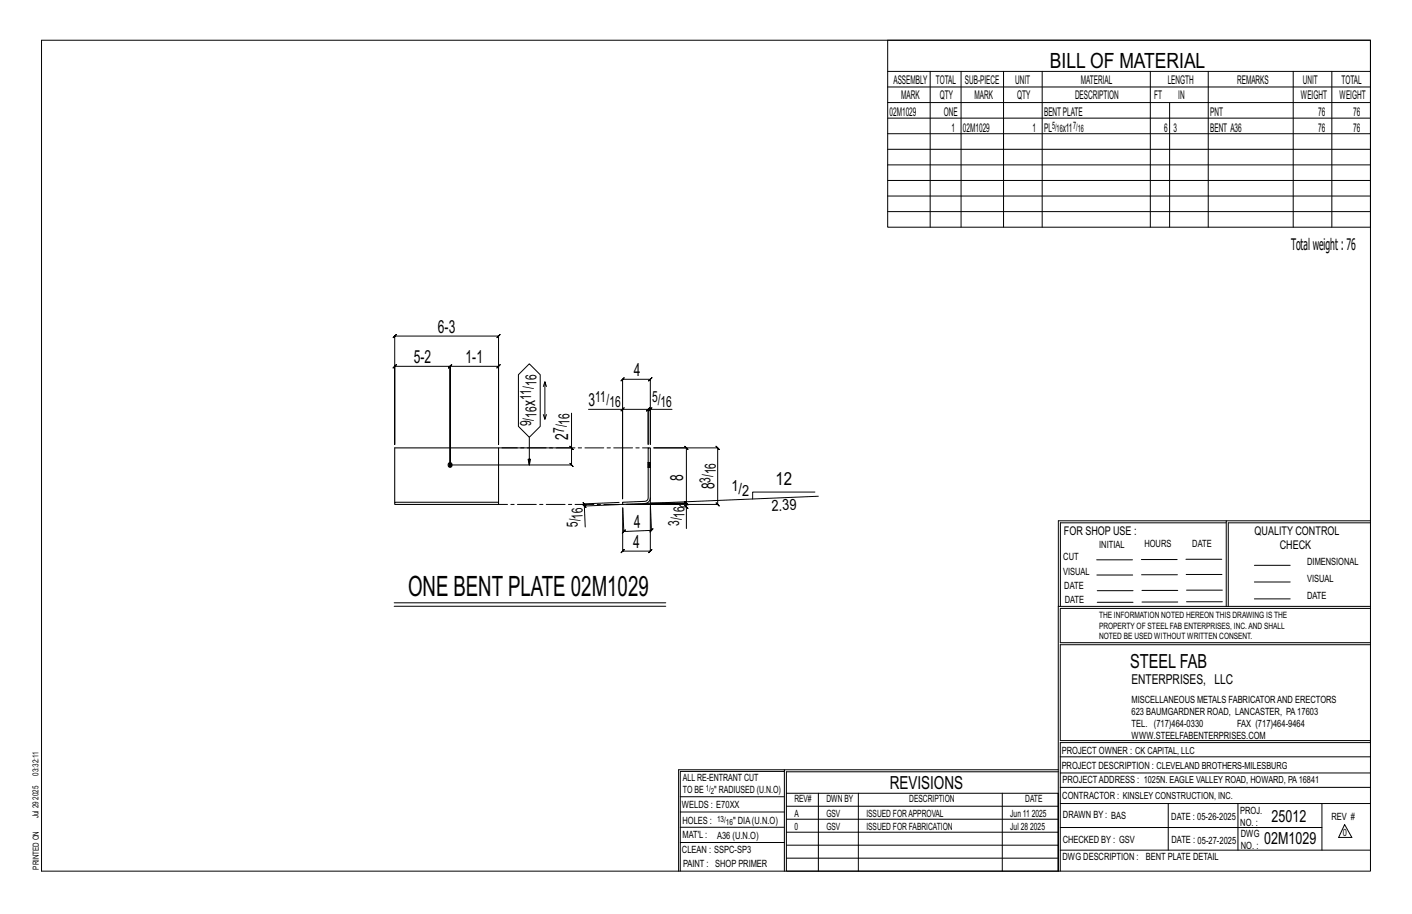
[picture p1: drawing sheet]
<svg xmlns="http://www.w3.org/2000/svg" width="432mm" height="279mm" viewBox="0 0 432 279" stroke-linecap="round" stroke-linejoin="round" font-family="sans-serif">
<defs><g id="words">
<text font-size="8.6" x="124.8" y="182.3">ONE BENT PLATE 02M1029</text>
<text font-size="6.4" x="321.1" y="20.7">BILL OF MATERIAL</text>
<text font-size="5.9" x="345.6" y="204.1">STEEL FAB</text>
<g font-size="5.5">
<text x="133.9" y="101.7">6-3</text>
<text x="126.5" y="111">5-2</text>
<text x="142.4" y="111">1-1</text>
<text x="193.8" y="115">4</text>
<text x="163.6" y="124.2" transform="rotate(-90 163.6 124.2)">x</text>
<text x="180" y="124.1">3</text>
<text x="173.8" y="134.5" transform="rotate(-90 173.8 134.5)">2</text>
<text x="208.9" y="147" transform="rotate(-90 208.9 147)">8</text>
<text x="218.5" y="149.6" transform="rotate(-90 218.5 149.6)">8</text>
<text x="237.1" y="148.4">12</text>
<text x="193.9" y="161.4" transform="rotate(-2 193.9 161.4)">4</text>
<text x="193.6" y="167.5">4</text>
<text x="272.2" y="241.1">REVISIONS</text>
</g>
<g font-size="5.1">
<text x="388.9" y="251.3">25012</text>
<text x="386.6" y="258.1">02M1029</text>
</g>
<text font-size="4.9" x="394.8" y="76.4">Totalweight : 76</text>
<g font-size="4.7">
<text x="164.1" y="118" transform="rotate(-90 164.1 118)">16</text>
<text x="162.4" y="122.4" transform="rotate(-90 162.4 122.4)">11/</text>
<text x="182" y="122.9">11/</text>
<text x="186.4" y="124.6">16</text>
<text x="199.4" y="122.9">5/</text>
<text x="202" y="124.6">16</text>
<text x="162.4" y="130.3" transform="rotate(-90 162.4 130.3)">9/</text>
<text x="164.1" y="127.7" transform="rotate(-90 164.1 127.7)">16</text>
<text x="174.2" y="129.8" transform="rotate(-90 174.2 129.8)">16</text>
<text x="172.5" y="132.4" transform="rotate(-90 172.5 132.4)">7/</text>
<text x="217.2" y="147.6" transform="rotate(-90 217.2 147.6)">3/</text>
<text x="218.9" y="145" transform="rotate(-90 218.9 145)">16</text>
<text x="223.7" y="150.1">1/</text>
<text x="226.9" y="151.7">2</text>
<text x="176.7" y="161.2" transform="rotate(-92 176.7 161.2)">5/</text>
<text x="178.3" y="158.5" transform="rotate(-92 178.3 158.5)">16</text>
<text x="207.7" y="160.8" transform="rotate(-90 207.7 160.8)">3/</text>
<text x="209.3" y="158.2" transform="rotate(-90 209.3 158.2)">16</text>
<text x="236" y="156.2" transform="rotate(-2 236 156.2)">2.39</text>
</g>
<text font-size="4.2" x="346" y="209.1">ENTERPRISES, LLC</text>
<g font-size="3.7">
<text x="273.2" y="25.6">ASSEMBLY</text>
<text x="286.2" y="25.6">TOTAL</text>
<text x="295.1" y="25.6">SUB-PIECE</text>
<text x="310.4" y="25.6">UNIT</text>
<text x="330.5" y="25.6">MATERIAL</text>
<text x="357.1" y="25.6">LENGTH</text>
<text x="378.3" y="25.6">REMARKS</text>
<text x="398.4" y="25.6">UNIT</text>
<text x="410.2" y="25.6">TOTAL</text>
<text x="272.1" y="35.5">02M1029</text>
<text x="275.6" y="30.4">MARK</text>
<text x="287.4" y="30.4">QTY</text>
<text x="288.6" y="35.5">ONE</text>
<text x="298" y="30.4">MARK</text>
<text x="311" y="30.4">QTY</text>
<text x="319.3" y="35.5">BENTPLATE</text>
<text x="328.7" y="30.4">DESCRIPTION</text>
<text x="353" y="30.4">FT</text>
<text x="360.3" y="30.4">IN</text>
<text x="370.1" y="35.5">PNT</text>
<text x="397.8" y="30.4">WEIGHT</text>
<text x="403.2" y="35.5">76</text>
<text x="409.6" y="30.4">WEIGHT</text>
<text x="413.8" y="35.5">76</text>
<text x="290.9" y="40.2">1</text>
<text x="294.5" y="40.2">02M1029</text>
<text x="315.8" y="40.2">1</text>
<text x="319.3" y="40.2">PL</text>
<text x="325" y="40.2">x11</text>
<text x="356" y="40.2">6</text>
<text x="358.9" y="40.2">3</text>
<text x="370.1" y="40.2">BENT A36</text>
<text x="403.2" y="40.2">76</text>
<text x="413.8" y="40.2">76</text>
<text x="325.3" y="163.4">FOR SHOP USE :</text>
<text x="383.7" y="163.4">QUALITY CONTROL</text>
<text x="391.4" y="167.8">CHECK</text>
</g>
<g font-size="3.1">
<text x="321.7" y="39.4">5/</text>
<text x="323.1" y="40.5">16</text>
<text x="328.2" y="39.4">7/</text>
<text x="329.6" y="40.5">16</text>
<text x="336.2" y="167.4">INITIAL</text>
<text x="350" y="167.1">HOURS</text>
<text x="364.6" y="167.2">DATE</text>
<text x="325.2" y="171.3">CUT</text>
<text x="399.8" y="172.8">DIMENSIONAL</text>
<text x="325.1" y="175.8">VISUAL</text>
<text x="399.8" y="177.9">VISUAL</text>
<text x="325.5" y="180">DATE</text>
<text x="325.7" y="184.4">DATE</text>
<text x="399.8" y="183.1">DATE</text>
<text x="346" y="215">MISCELLANEOUS METALS FABRICATORAND ERECTORS</text>
<text x="346" y="218.6">623 BAUMGARDNER ROAD, LANCASTER, PA17603</text>
<text x="346" y="225.8">WWW.STEELFABENTERPRISES.COM</text>
<text x="346" y="222.2">TEL. (717)464-0330</text>
<text x="378.3" y="222.2">FAX (717)464-9464</text>
<text x="324.7" y="230.5">PROJECT OWNER : CK CAPITAL, LLC</text>
<text x="208.8" y="238.8">ALL RE-ENTRANT CUT</text>
<text x="324.7" y="235.1">PROJECT DESCRIPTION : CLEVELAND BROTHERS-MILESBURG</text>
<text x="324.9" y="239.5">PROJECTADDRESS : 1025N. EAGLE VALLEY ROAD, HOWARD, PA16841</text>
<text x="208.8" y="242.5">TO BE</text>
<text x="218.4" y="242.5">&quot; RADIUSED (U.N.O)</text>
<text x="242.9" y="245.3">REV#</text>
<text x="252.7" y="245.3">DWN BY</text>
<text x="278.1" y="245.3">DESCRIPTION</text>
<text x="313.5" y="245.3">DATE</text>
<text x="324.9" y="244.2">CONTRACTOR : KINSLEY CONSTRUCTION, INC.</text>
<text x="208.5" y="247">WELDS : E70XX</text>
<text x="208.7" y="251.7">HOLES :</text>
<text x="224.2" y="251.8">&quot; DIA(U.N.O)</text>
<text x="242.9" y="249.9">A</text>
<text x="252.7" y="249.9">GSV</text>
<text x="264.9" y="249.9">ISSUED FORAPPROVAL</text>
<text x="309" y="249.9">Jun 11</text>
<text x="315.5" y="249.9">2025</text>
<text x="325.1" y="250">DRAWN BY : BAS</text>
<text x="358.2" y="250.5">DATE : 05-26-2025</text>
<text x="379.3" y="248.9">PROJ.</text>
<text x="407.2" y="250.5">REV #</text>
<text x="208.7" y="256.3">MAT'L :</text>
<text x="219.3" y="256.4">A36 (U.N.O)</text>
<text x="242.9" y="253.8">0</text>
<text x="252.7" y="253.8">GSV</text>
<text x="264.9" y="253.8">ISSUED FOR FABRICATION</text>
<text x="309" y="253.8">Jul 28</text>
<text x="315" y="253.8">2025</text>
<text x="325" y="257.6">CHECKED BY : GSV</text>
<text x="358.3" y="257.7">DATE : 05-27-2025</text>
<text x="379.3" y="252.5">NO. :</text>
<text x="379.5" y="255.9">DWG</text>
<text x="410.6" y="255.5">0</text>
<text x="208.6" y="260.7">CLEAN : SSPC-SP3</text>
<text x="324.9" y="262.9">DWG DESCRIPTION :</text>
<text x="350.4" y="263">BENT PLATE DETAIL</text>
<text x="379.5" y="259.5">NO. :</text>
<text x="208.9" y="265">PAINT : SHOP PRIMER</text>
</g>
<g font-size="2.7">
<text x="336.1" y="189">THE INFORMATION NOTED HEREON THIS DRAWING IS THE</text>
<text x="336.1" y="195.4">NOTED BE USED WITHOUT WRITTEN CONSENT.</text>
<text x="336.1" y="192.2">PROPERTY OF STEEL FAB ENTERPRISES, INC.AND SHALL</text>
</g>
<g font-size="2.6">
<text x="215.9" y="241.8">1/</text>
<text x="217.4" y="242.7">2</text>
<text x="219.3" y="251.1">13/</text>
<text x="222" y="252.1">16</text>
</g>
<g font-size="2.5">
<text x="11.7" y="237.1" transform="rotate(-90 11.7 237.1)">03:32:11</text>
<text x="11.8" y="244.4" transform="rotate(-90 11.8 244.4)">2025</text>
<text x="11.8" y="250.1" transform="rotate(-90 11.8 250.1)">Jul 29</text>
<text x="11.9" y="265.8" transform="rotate(-90 11.9 265.8)">PRINTED ON</text>
</g>
</g></defs>
<g fill="none" stroke="#000" stroke-width=".31">
<path d="M12.7 12.3h406.4v254h-406.4zM271.5 12.3h147.6v57.2h-147.6zM271.5 21.8h147.6M271.5 26.6h147.6M271.5 31.4h147.6M271.5 36.1h147.6M284.5 21.8v47.7M293.9 21.8v47.7M306.9 21.8v47.7M318.7 21.8v47.7M351.8 21.8v47.7M357.7 31.4v38.1"/>
<path d="M369.5 21.8v47.7M395.5 21.8v47.7M407.3 21.8v47.7M271.5 40.9h147.6M271.5 45.6h147.6M271.5 50.4h147.6M271.5 55.2h147.6M271.5 59.9h147.6M271.5 64.7h147.6M120.2 103.2l1-1-.5 .5h31.8l-.5 .5 1-1-.5 .5v33.2v-23.9l.5-.5-1 1 .5-.5h-14.9l.5-.5-1 1 .5-.5v30.1v-30.1l.5-.5-1 1 .5-.5h-16.9l.5-.5-1 1 .5-.5v23.9v-33.2zM158.5 114.5l3.4-3.3 3.3 3.3v15.8l-3.3 3.4-3.4-3.4zM166.6 116.7l-.4 1.5"/>
<path d="M167.1 118.2l-.5-1.5v11.5M161.9 133.7v8.4l-.4-1.7h.7l-.3 1.7M166.2 126.7l.4 1.5 .5-1.5M174.3 136.4l1 1zM174.8 126.3v10.6h-21.3M174.8 136.9v5.2l-.5-.5 1 1-.5-.5h-37.2M180 125.1h10.4v27.4v-36.6l-.5 .5 1-1-.5 .5h8.5l-.5 .5 1-1-.5 .5v20v-10.8h6.6M189.9 125.6l1-1zM190.4 125.1h7.8l-.5 .5 1-1-.5 .5v10.8v-10.8l-.5 .5 1-1-.5 .5h.7M198.4 125.6l1-1zM178.2 154.2l1 1zM189.3 153.6l-10.6 .4-.5-.5 1 1-.5-.5v.7"/>
<path d="M189.4 154.2l-10.7 .5 .3 6.4M209.4 154.4l1 1zM209.9 154.9v-1.1l.5 .5-1-1 .5 .5h-11h11l.5 .5-1-1 .5 .5v-16.9l.5 .5-1-1 .5 .5h-10h19.6l-.5-.5 1 1-.5-.5v17.3l-.5-.5 1 1-.5-.5h-28h16.2l.7 .7h1.5v6.7M249.2 150.4h-19v2.1M250.3 151.7l-51.4 2.1 .3 8.3 .5-.5-1 1 .5-.5-8.4 .4 .4-.5-.9 1 .5-.5-.3-7.2-.1 13.2-.5 .5 1-1-.5 .5h8.5l-.5 .5 1-1-.5 .5v-13.6M375 159.8h-50.7v25.6M375 159.2h-51.3l-.1 107.1M419.1 159.2h-44.1v26.2M419.1 159.8h-43.5v25.6M335.4 171.1h10.9M335.4 175.8h11M349 171h11"/>
<path d="M349.1 175.7h11M362.7 171h10.9M362.7 175.6h11M383.6 172.8h11M383.6 177.9h11M120.5 184.3h83.1M120.5 185.3h83.1M323.7 185.4h95.4M335.5 184.1h11M335.5 180.6h11M349.2 184h11M349.2 180.5h11"/>
<path d="M362.9 180.4h10.9M362.9 184h10.9M383.6 183.1h11M419.1 186h-94.9v10.5h94.9M419.1 197.1h-94.9v29.3h94.9v.6h-94.9v39.3M239.9 235.8h-31.9v30.5M239.9 235.3h-32.4v31M323.6 235.3h-83.7v31M323.6 235.9h-83.1v6.6M324.2 236.3h94.9M324.2 231.4h94.9M208 252.9h31.9"/>
<path d="M208 257.5h31.9M208 243.6h31.9M208 248.2h31.9M240.5 242.5h83.1v23.8h-83.1zM240.5 258.4h83.1M240.5 254.4h83.1M240.5 250.4h83.1M240.5 246.5h83.1M250.3 242.5v23.8M262.5 242.5v23.8M306.5 242.5v23.8M324.2 253h80.1"/>
<path d="M324.2 245.6h94.9M324.2 259.9h94.9M324.2 240.7h94.9M357.3 245.6v14.3M378.6 245.6v14.3M404.3 245.6v14.3M411.2 252.1l2.2 3.9h-4zM240.5 262.3h83.1"/>
</g>
<circle cx="137.6" cy="142.2" r=".68" fill="#000" stroke="#000" stroke-width=".31"/>
<path d="M198.2 136.9h.7v15.3l-.2 .8-.6 .7-.9 .2-6.8 .3v-.7l6.8-.2 .9-.6zM120.7 153.5h31.8v.7h-31.8zM120.7 153.5v-16.6h31.8v16.6M198.2 142.9h.1M198.2 141.4h.1M198.9 142.9h.1M198.9 141.4h.1" fill="none" stroke="#000" stroke-width=".32"/>
<path d="M198.2 142.9v-.1M198.2 142v.3h.7v-.3h-.7v-.2M198.2 142.9h.7M198.9 141.4h-.7M198.9 142.3v.2h-.7v-.2M198.9 142.5v.2h-.7v-.2M198.9 142.7h-.7M198.9 142.8v.1M198.9 141.4v.1M198.9 141.6l-.7-.2M198.9 141.8v-.2l-.7-.1M198.9 142v-.2h-.7v-.2" fill="none" stroke="#000" stroke-width=".31" stroke-dasharray="2 1.4"/>
<path d="M152.5 136.9h45.7M190.4 154.2h-37.9M197.2 153.9l1.7-.1v-1.6" fill="none" stroke="#000" stroke-width=".31" stroke-dasharray="5.8 1 1 1"/>
<use href="#words"/>
</svg>
